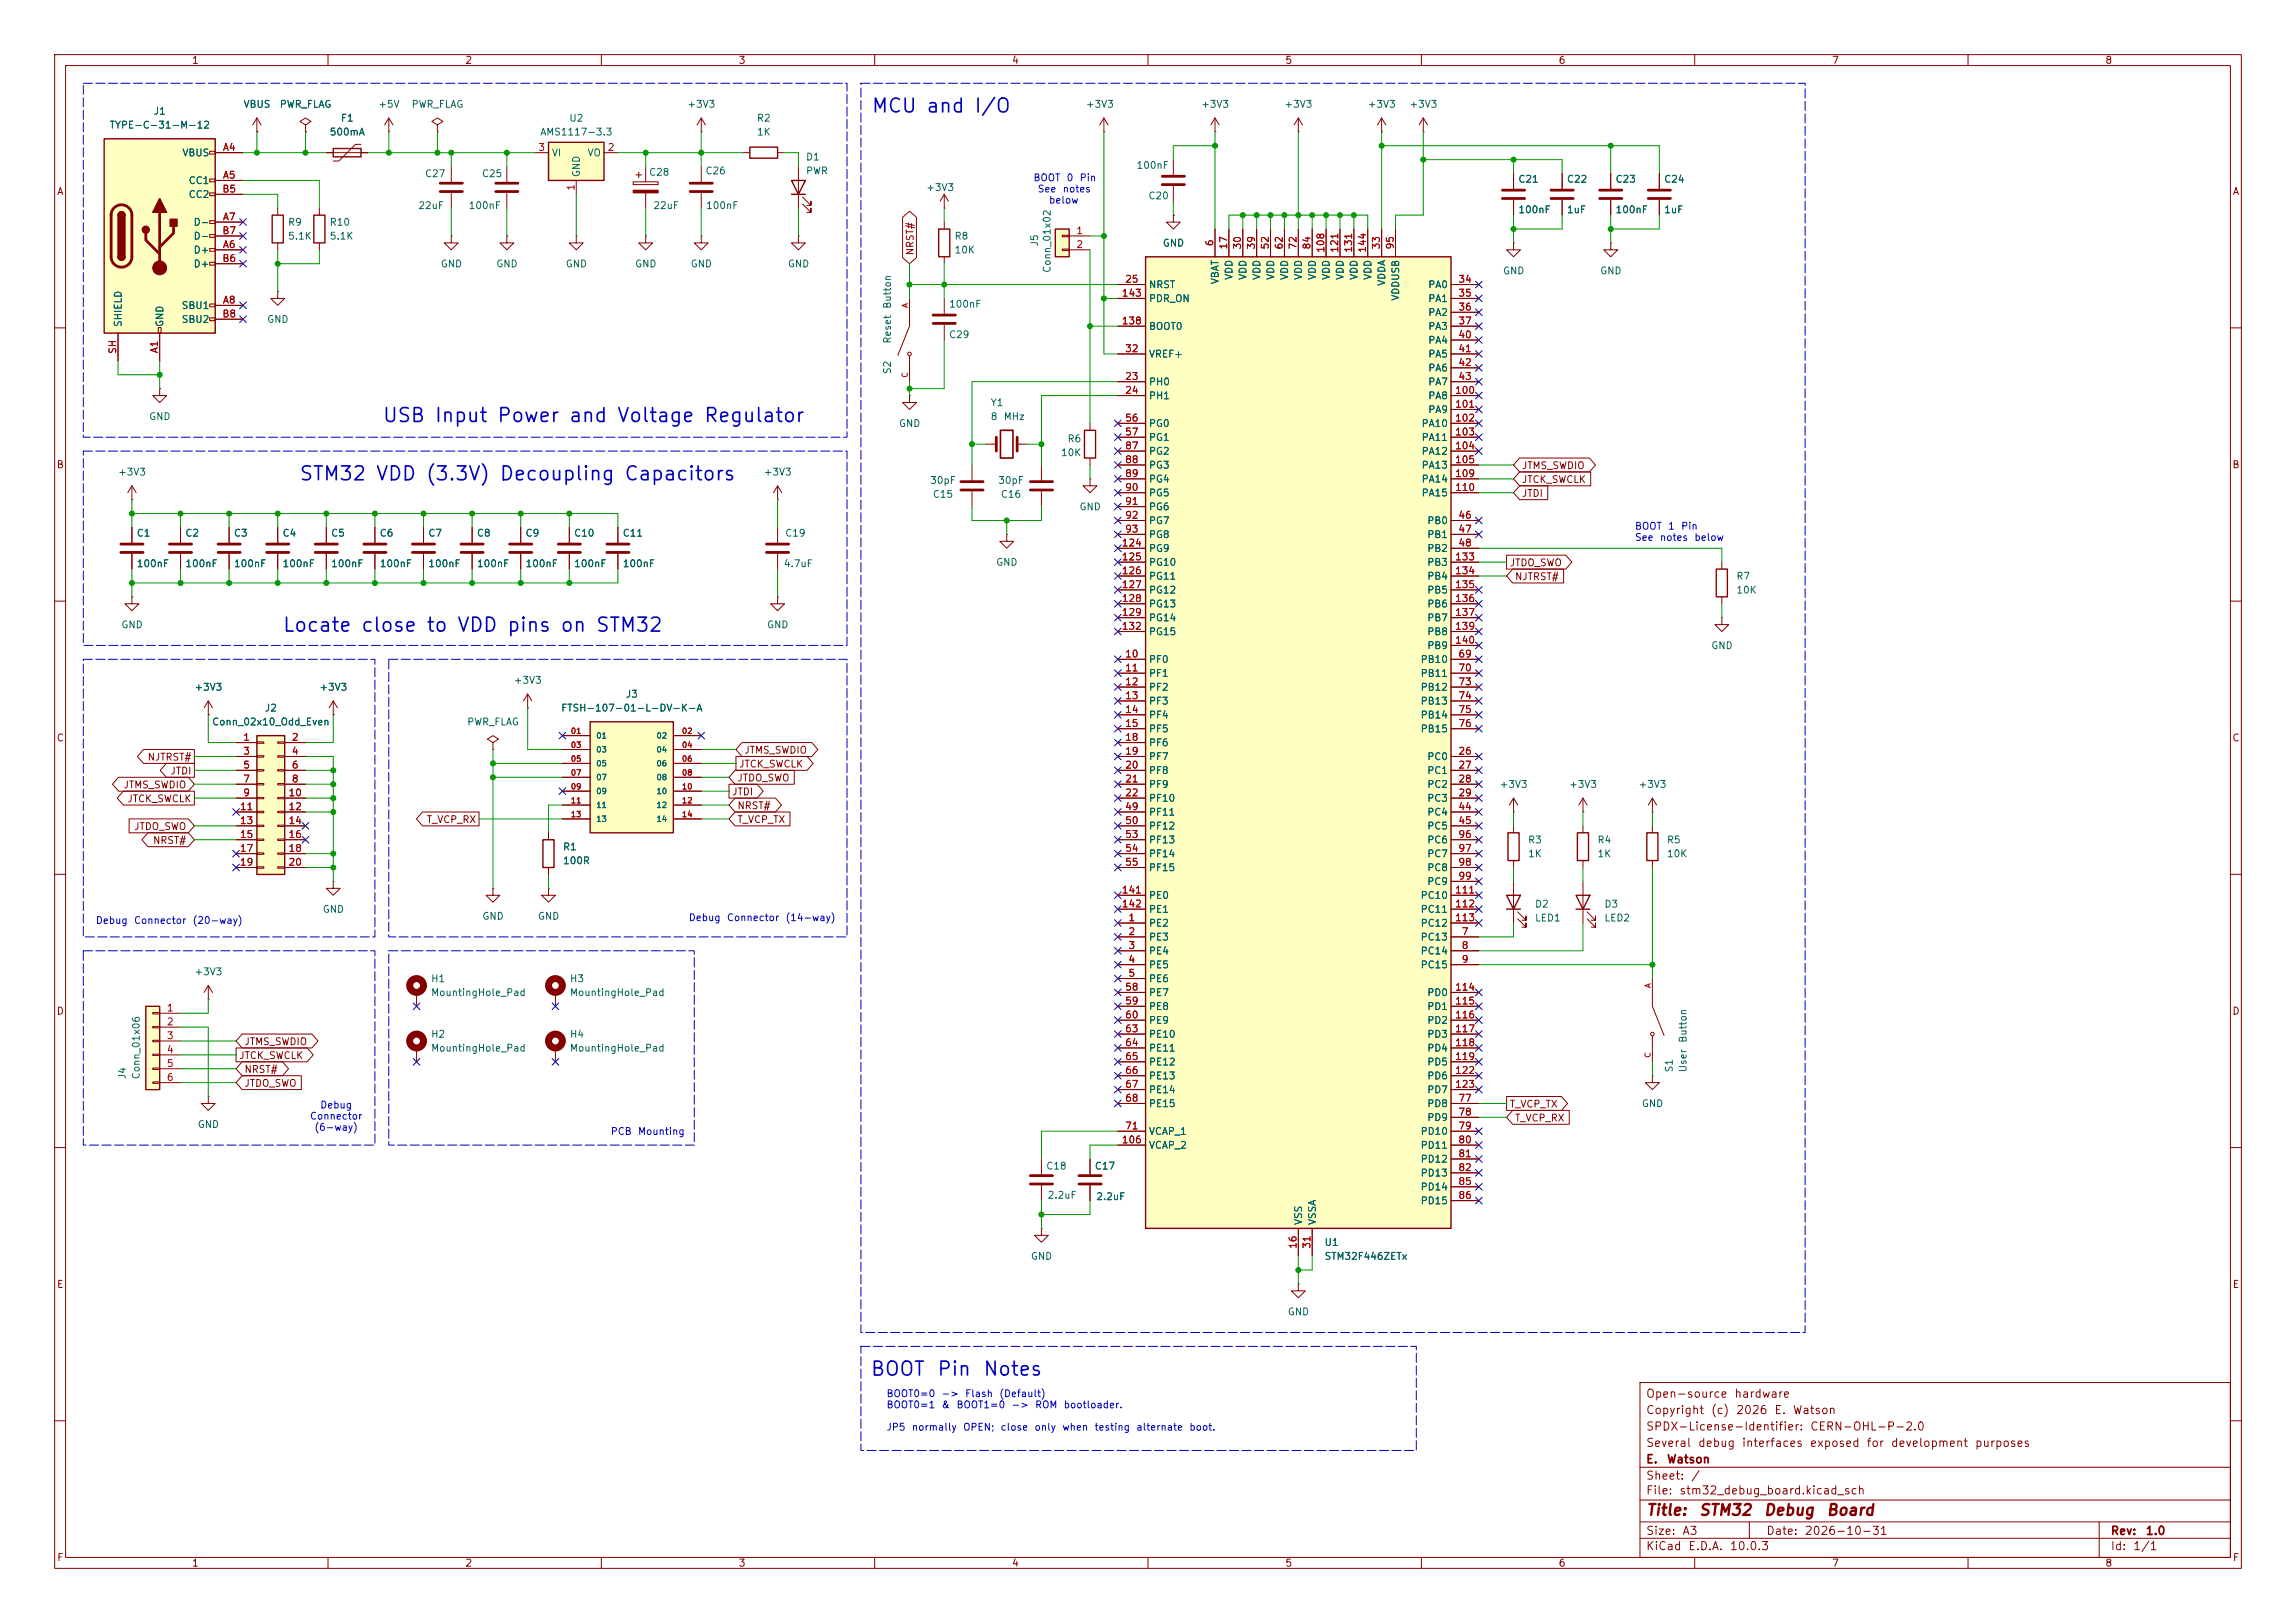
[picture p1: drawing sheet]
<svg xmlns="http://www.w3.org/2000/svg" width="420mm" height="297mm" viewBox="0 0 420 297" stroke-linecap="round" stroke-linejoin="round" font-family="sans-serif">
<defs><g id="words">
<g font-size="2.5" fill="#0000c2">
<text x="159.3" y="21.3">MCU and I/O</text>
<text x="69.8" y="77.9">USB Input Power and Voltage Regulator</text>
<text x="54.6" y="88.6">STM32 VDD (3.3V) Decoupling Capacitors</text>
<text x="51.6" y="116.2">Locate close to VDD pins on STM32</text>
<text x="159.1" y="252.4">BOOT</text>
<text x="171.3" y="252.4">Pin</text>
<text x="179.7" y="252.4">Notes</text>
</g>
<g font-size="2" fill="#840000">
<text x="301" y="277.8">Title:</text>
<text x="310.7" y="277.8">STM32</text>
<text x="322.5" y="277.8">Debug</text>
<text x="334" y="277.8">Board</text>
</g>
<g font-size="1.5" fill="#840000">
<text x="301" y="256.1">Open-source</text>
<text x="317.1" y="256.1">hardware</text>
<text x="301" y="262.1">SPDX-License-Identifier:</text>
<text x="301" y="259.1">Copyright</text>
<text x="312.9" y="259.1">(c)</text>
<text x="317.4" y="259.1">2026</text>
<text x="324.5" y="259.1">E.</text>
<text x="327.8" y="259.1">Watson</text>
<text x="331" y="262.1">CERN-OHL-P-2.0</text>
<text x="301" y="268.1">E.</text>
<text x="301" y="265.1">Several</text>
<text x="304.8" y="268.1">Watson</text>
<text x="310.5" y="265.1">debug</text>
<text x="318.5" y="265.1">interfaces</text>
<text x="331" y="265.1">exposed</text>
<text x="341.3" y="265.1">for</text>
<text x="345.8" y="265.1">development</text>
<text x="361.1" y="265.1">purposes</text>
<text x="301" y="273.8">File:</text>
<text x="301" y="271.1">Sheet:</text>
<text x="307.1" y="273.8">stm32_debug_board.kicad_sch</text>
<text x="309.2" y="271.1">/</text>
<text x="301" y="281.2">Size:</text>
<text x="307.6" y="281.2">A3</text>
<text x="323" y="281.2">Date:</text>
<text x="330" y="281.2">2026-10-31</text>
<text x="386" y="281.2">Rev:</text>
<text x="392.4" y="281.2">1.0</text>
<text x="301" y="284">KiCad</text>
<text x="308.7" y="284">E.D.A.</text>
<text x="316.3" y="284">10.0.3</text>
<text x="386" y="284">Id:</text>
<text x="390.1" y="284">1/1</text>
</g>
<g font-size="1.3" fill="#840000">
<text x="35" y="12">1</text>
<text x="85" y="12">2</text>
<text x="135" y="12">3</text>
<text x="185" y="12">4</text>
<text x="235" y="12">5</text>
<text x="285" y="12">6</text>
<text x="335" y="12">7</text>
<text x="385" y="12">8</text>
<text x="10.3" y="36">A</text>
<text x="408.3" y="36">A</text>
<text x="167.4" y="46.8" transform="rotate(-90 167.4 46.8)">NRST#</text>
<text x="10.3" y="86">B</text>
<text x="278.3" y="88.7">JTCK_SWCLK</text>
<text x="278.3" y="86.2">JTMS_SWDIO</text>
<text x="408.2" y="86">B</text>
<text x="278.3" y="91.2">JTDI</text>
<text x="276.1" y="103.9">JTDO_SWO</text>
<text x="277" y="106.5">NJTRST#</text>
<text x="10.3" y="136">C</text>
<text x="408.2" y="136">C</text>
<text x="26.9" y="139.5">NJTRST#</text>
<text x="31.1" y="142">JTDI</text>
<text x="134.8" y="143.3">JTDO_SWO</text>
<text x="135.1" y="140.8">JTCK_SWCLK</text>
<text x="136" y="138.2">JTMS_SWDIO</text>
<text x="22.5" y="144.6">JTMS_SWDIO</text>
<text x="23.2" y="147.1">JTCK_SWCLK</text>
<text x="133.8" y="145.8">JTDI</text>
<text x="134.8" y="148.4">NRST#</text>
<text x="24.4" y="152.2">JTDO_SWO</text>
<text x="27.9" y="154.7">NRST#</text>
<text x="77.9" y="150.9">T_VCP_RX</text>
<text x="134.8" y="150.9">T_VCP_TX</text>
<text x="10.3" y="186">D</text>
<text x="408.2" y="186">D</text>
<text x="44.6" y="191.6">JTMS_SWDIO</text>
<text x="43.7" y="194.1">JTCK_SWCLK</text>
<text x="44.6" y="196.6">NRST#</text>
<text x="44.6" y="199.2">JTDO_SWO</text>
<text x="276.1" y="203">T_VCP_TX</text>
<text x="277" y="205.5">T_VCP_RX</text>
<text x="10.3" y="236">E</text>
<text x="408.3" y="236">E</text>
<text x="10.3" y="286">F</text>
<text x="35" y="287">1</text>
<text x="85" y="287">2</text>
<text x="135" y="287">3</text>
<text x="185" y="287">4</text>
<text x="235" y="287">5</text>
<text x="285" y="287">6</text>
<text x="335" y="287">7</text>
<text x="385" y="287">8</text>
<text x="408.3" y="286">F</text>
</g>
<g font-size="1.3" fill="#006464">
<text x="19.9" y="23.8">TYPE-C-31-M-12</text>
<text x="28" y="21.3">J1</text>
<text x="44.4" y="20">VBUS</text>
<text x="51.1" y="20">PWR_FLAG</text>
<text x="62.2" y="22.6">F1</text>
<text x="69.1" y="20">+5V</text>
<text x="75.2" y="20">PWR_FLAG</text>
<text x="104" y="22.6">U2</text>
<text x="125.6" y="20">+3V3</text>
<text x="138.4" y="22.6">R2</text>
<text x="198.5" y="20">+3V3</text>
<text x="219.6" y="20">+3V3</text>
<text x="234.8" y="20">+3V3</text>
<text x="250.1" y="20">+3V3</text>
<text x="257.7" y="20">+3V3</text>
<text x="33.3" y="28.9">VBUS</text>
<text x="60.2" y="25.1">500mA</text>
<text x="98.7" y="25.1">AMS1117-3.3</text>
<text x="100.8" y="28.9">VI</text>
<text x="107.4" y="28.9">VO</text>
<text x="138.4" y="25.1">1K</text>
<text x="147.3" y="29.7">D1</text>
<text x="34.4" y="34">CC1</text>
<text x="77.6" y="32.7">C27</text>
<text x="88" y="32.7">C25</text>
<text x="106.4" y="32.5" transform="rotate(-90 106.4 32.5)">GND</text>
<text x="118.6" y="32.5">C28</text>
<text x="128.9" y="32.2">C26</text>
<text x="147.3" y="32.2">PWR</text>
<text x="169.3" y="35.3">+3V3</text>
<text x="207.8" y="31.2">100nF</text>
<text x="277.6" y="33.7">C21</text>
<text x="286.5" y="33.7">C22</text>
<text x="295.4" y="33.7">C23</text>
<text x="304.3" y="33.7">C24</text>
<text x="34.4" y="36.5">CC2</text>
<text x="35.3" y="41.6">D-</text>
<text x="52.6" y="41.6">R9</text>
<text x="60.2" y="41.6">R10</text>
<text x="76.4" y="38.6">22uF</text>
<text x="85.6" y="38.6">100nF</text>
<text x="119.4" y="38.6">22uF</text>
<text x="129" y="38.6">100nF</text>
<text x="210" y="36.8">C20</text>
<text x="277.6" y="39.3">100nF</text>
<text x="286.5" y="39.3">1uF</text>
<text x="295.4" y="39.3">100nF</text>
<text x="304.3" y="39.3">1uF</text>
<text x="35.3" y="46.7">D+</text>
<text x="35.3" y="44.2">D-</text>
<text x="52.6" y="44.2">5.1K</text>
<text x="60.2" y="44.2">5.1K</text>
<text x="174.5" y="44.2">R8</text>
<text x="174.5" y="46.7">10K</text>
<text x="190.2" y="45.2" transform="rotate(-90 190.2 45.2)">J5</text>
<text x="212.6" y="45.4">GND</text>
<text x="35.3" y="49.2">D+</text>
<text x="80.5" y="49.2">GND</text>
<text x="90.7" y="49.2">GND</text>
<text x="103.4" y="49.2">GND</text>
<text x="116.1" y="49.2">GND</text>
<text x="126.2" y="49.2">GND</text>
<text x="144" y="49.2">GND</text>
<text x="192.5" y="50" transform="rotate(-90 192.5 50)">Conn_01x02</text>
<text x="210.1" y="53">NRST</text>
<text x="223.2" y="52.1" transform="rotate(-90 223.2 52.1)">VBAT</text>
<text x="225.8" y="51.3" transform="rotate(-90 225.8 51.3)">VDD</text>
<text x="228.3" y="51.3" transform="rotate(-90 228.3 51.3)">VDD</text>
<text x="230.8" y="51.3" transform="rotate(-90 230.8 51.3)">VDD</text>
<text x="233.4" y="51.3" transform="rotate(-90 233.4 51.3)">VDD</text>
<text x="235.9" y="51.3" transform="rotate(-90 235.9 51.3)">VDD</text>
<text x="238.5" y="51.3" transform="rotate(-90 238.5 51.3)">VDD</text>
<text x="241" y="51.3" transform="rotate(-90 241 51.3)">VDD</text>
<text x="243.5" y="51.3" transform="rotate(-90 243.5 51.3)">VDD</text>
<text x="246.1" y="51.3" transform="rotate(-90 246.1 51.3)">VDD</text>
<text x="248.6" y="51.3" transform="rotate(-90 248.6 51.3)">VDD</text>
<text x="251.2" y="51.3" transform="rotate(-90 251.2 51.3)">VDD</text>
<text x="253.7" y="52.4" transform="rotate(-90 253.7 52.4)">VDDA</text>
<text x="261.2" y="53">PA0</text>
<text x="274.8" y="50.5">GND</text>
<text x="292.6" y="50.5">GND</text>
<text x="22.6" y="59.9" transform="rotate(-90 22.6 59.9)">SHIELD</text>
<text x="30.2" y="59.9" transform="rotate(-90 30.2 59.9)">GND</text>
<text x="33.1" y="56.9">SBU1</text>
<text x="33.1" y="59.4">SBU2</text>
<text x="48.8" y="59.4">GND</text>
<text x="163.3" y="56.6" transform="rotate(-90 163.3 56.6)">Button</text>
<text x="173.5" y="56.6">100nF</text>
<text x="210.1" y="55.6">PDR_ON</text>
<text x="256.2" y="55.1" transform="rotate(-90 256.2 55.1)">VDDUSB</text>
<text x="261.2" y="55.6">PA1</text>
<text x="261.2" y="58.1">PA2</text>
<text x="163.3" y="63" transform="rotate(-90 163.3 63)">Reset</text>
<text x="173.5" y="62.2">C29</text>
<text x="210.1" y="65.7">VREF+</text>
<text x="210.1" y="60.7">BOOT0</text>
<text x="261.2" y="60.7">PA3</text>
<text x="261.2" y="63.2">PA4</text>
<text x="261.2" y="65.7">PA5</text>
<text x="163.3" y="68.6" transform="rotate(-90 163.3 68.6)">S2</text>
<text x="210.1" y="70.8">PH0</text>
<text x="261.2" y="68.3">PA6</text>
<text x="261.2" y="70.8">PA7</text>
<text x="27.2" y="77.2">GND</text>
<text x="181.1" y="74.6">Y1</text>
<text x="181.1" y="77.2">8</text>
<text x="183.5" y="77.2">MHz</text>
<text x="210.1" y="73.4">PH1</text>
<text x="261.2" y="73.4">PA8</text>
<text x="261.2" y="75.9">PA9</text>
<text x="164.3" y="78.4">GND</text>
<text x="194" y="83.8">10K</text>
<text x="195.2" y="81.2">R6</text>
<text x="210.1" y="78.4">PG0</text>
<text x="210.1" y="81">PG1</text>
<text x="210.1" y="83.5">PG2</text>
<text x="259.9" y="78.4">PA10</text>
<text x="259.9" y="81">PA11</text>
<text x="259.9" y="83.5">PA12</text>
<text x="21.5" y="87.3">+3V3</text>
<text x="139.6" y="87.3">+3V3</text>
<text x="170" y="88.9">30pF</text>
<text x="182.5" y="88.9">30pF</text>
<text x="210.1" y="86.1">PG3</text>
<text x="210.1" y="88.6">PG4</text>
<text x="259.9" y="86.1">PA13</text>
<text x="259.9" y="88.6">PA14</text>
<text x="170.5" y="91.4">C15</text>
<text x="183" y="91.4">C16</text>
<text x="197.4" y="93.7">GND</text>
<text x="210.1" y="91.1">PG5</text>
<text x="210.1" y="93.7">PG6</text>
<text x="259.9" y="91.1">PA15</text>
<text x="24.9" y="98.5">C1</text>
<text x="33.8" y="98.5">C2</text>
<text x="42.7" y="98.5">C3</text>
<text x="51.6" y="98.5">C4</text>
<text x="60.5" y="98.5">C5</text>
<text x="69.4" y="98.5">C6</text>
<text x="78.2" y="98.5">C7</text>
<text x="87.1" y="98.5">C8</text>
<text x="96" y="98.5">C9</text>
<text x="104.9" y="98.5">C10</text>
<text x="113.8" y="98.5">C11</text>
<text x="143.5" y="98.5">C19</text>
<text x="210.1" y="96.2">PG7</text>
<text x="210.1" y="98.8">PG8</text>
<text x="210.1" y="101.3">PG9</text>
<text x="261" y="96.2">PB0</text>
<text x="261" y="98.8">PB1</text>
<text x="261" y="101.3">PB2</text>
<text x="24.9" y="104.1">100nF</text>
<text x="33.8" y="104.1">100nF</text>
<text x="42.7" y="104.1">100nF</text>
<text x="51.6" y="104.1">100nF</text>
<text x="60.5" y="104.1">100nF</text>
<text x="69.4" y="104.1">100nF</text>
<text x="78.2" y="104.1">100nF</text>
<text x="87.1" y="104.1">100nF</text>
<text x="96" y="104.1">100nF</text>
<text x="104.9" y="104.1">100nF</text>
<text x="113.8" y="104.1">100nF</text>
<text x="143.3" y="104.1">4.7uF</text>
<text x="182.1" y="103.8">GND</text>
<text x="210.1" y="103.8">PG10</text>
<text x="210.1" y="106.4">PG11</text>
<text x="261" y="103.8">PB3</text>
<text x="261" y="106.4">PB4</text>
<text x="317.5" y="106.4">R7</text>
<text x="210.1" y="108.9">PG12</text>
<text x="210.1" y="111.5">PG13</text>
<text x="261" y="108.9">PB5</text>
<text x="261" y="111.5">PB6</text>
<text x="317.5" y="108.9">10K</text>
<text x="22.1" y="115.3">GND</text>
<text x="140.2" y="115.3">GND</text>
<text x="210.1" y="114">PG14</text>
<text x="210.1" y="116.5">PG15</text>
<text x="261" y="114">PB7</text>
<text x="261" y="116.5">PB8</text>
<text x="261" y="119.1">PB9</text>
<text x="312.9" y="119.1">GND</text>
<text x="93.9" y="125.4">+3V3</text>
<text x="210.1" y="121.6">PF0</text>
<text x="210.1" y="124.2">PF1</text>
<text x="259.8" y="121.6">PB10</text>
<text x="259.8" y="124.2">PB11</text>
<text x="35.5" y="126.7">+3V3</text>
<text x="48.3" y="130.5">J2</text>
<text x="58.3" y="126.7">+3V3</text>
<text x="102.5" y="130.5">FTSH-107-01-L-DV-K-A</text>
<text x="114.4" y="128">J3</text>
<text x="210.1" y="126.7">PF2</text>
<text x="210.1" y="129.2">PF3</text>
<text x="210.1" y="131.8">PF4</text>
<text x="259.8" y="126.7">PB12</text>
<text x="259.8" y="129.2">PB13</text>
<text x="259.8" y="131.8">PB14</text>
<text x="38.7" y="133.1">Conn_02x10_Odd_Even</text>
<text x="85.4" y="133.1">PWR_FLAG</text>
<text x="210.1" y="134.3">PF5</text>
<text x="210.1" y="136.9">PF6</text>
<text x="259.8" y="134.3">PB15</text>
<text x="210.1" y="139.4">PF7</text>
<text x="210.1" y="141.9">PF8</text>
<text x="261" y="139.4">PC0</text>
<text x="261" y="141.9">PC1</text>
<text x="210.1" y="144.5">PF9</text>
<text x="210.1" y="147">PF10</text>
<text x="210.1" y="149.6">PF11</text>
<text x="261" y="144.5">PC2</text>
<text x="261" y="147">PC3</text>
<text x="261" y="149.6">PC4</text>
<text x="274.2" y="144.5">+3V3</text>
<text x="286.9" y="144.5">+3V3</text>
<text x="299.6" y="144.5">+3V3</text>
<text x="102.9" y="155.9">R1</text>
<text x="210.1" y="152.1">PF12</text>
<text x="210.1" y="154.6">PF13</text>
<text x="261" y="152.1">PC5</text>
<text x="261" y="154.6">PC6</text>
<text x="279.4" y="154.6">R3</text>
<text x="292.1" y="154.6">R4</text>
<text x="304.8" y="154.6">R5</text>
<text x="102.9" y="158.5">100R</text>
<text x="210.1" y="157.2">PF14</text>
<text x="210.1" y="159.7">PF15</text>
<text x="261" y="157.2">PC7</text>
<text x="261" y="159.7">PC8</text>
<text x="279.4" y="157.2">1K</text>
<text x="292.1" y="157.2">1K</text>
<text x="304.8" y="157.2">10K</text>
<text x="58.9" y="167.3">GND</text>
<text x="210.1" y="164.8">PE0</text>
<text x="210.1" y="167.3">PE1</text>
<text x="259.8" y="164.8">PC10</text>
<text x="259.8" y="167.3">PC11</text>
<text x="261" y="162.3">PC9</text>
<text x="280.7" y="166.4">D2</text>
<text x="293.4" y="166.4">D3</text>
<text x="88.1" y="168.6">GND</text>
<text x="98.3" y="168.6">GND</text>
<text x="210.1" y="169.9">PE2</text>
<text x="210.1" y="172.4">PE3</text>
<text x="259.8" y="172.4">PC13</text>
<text x="259.8" y="169.9">PC12</text>
<text x="280.7" y="168.9">LED1</text>
<text x="293.4" y="168.9">LED2</text>
<text x="35.5" y="178.8">+3V3</text>
<text x="210.1" y="175">PE4</text>
<text x="210.1" y="177.5">PE5</text>
<text x="259.8" y="175">PC14</text>
<text x="259.8" y="177.5">PC15</text>
<text x="78.7" y="180">H1</text>
<text x="78.7" y="182.6">MountingHole_Pad</text>
<text x="104.1" y="180">H3</text>
<text x="104.1" y="182.6">MountingHole_Pad</text>
<text x="210.1" y="180">PE6</text>
<text x="210.1" y="182.6">PE7</text>
<text x="210.1" y="185.1">PE8</text>
<text x="261" y="182.6">PD0</text>
<text x="261" y="185.1">PD1</text>
<text x="78.7" y="190.2">H2</text>
<text x="104.1" y="190.2">H4</text>
<text x="210.1" y="187.7">PE9</text>
<text x="210.1" y="190.2">PE10</text>
<text x="261" y="187.7">PD2</text>
<text x="261" y="190.2">PD3</text>
<text x="308.8" y="190.9" transform="rotate(-90 308.8 190.9)">Button</text>
<text x="23.3" y="197.6" transform="rotate(-90 23.3 197.6)">J4</text>
<text x="25.9" y="197.6" transform="rotate(-90 25.9 197.6)">Conn_01x06</text>
<text x="78.7" y="192.7">MountingHole_Pad</text>
<text x="104.1" y="192.7">MountingHole_Pad</text>
<text x="210.1" y="192.7">PE11</text>
<text x="210.1" y="195.3">PE12</text>
<text x="210.1" y="197.8">PE13</text>
<text x="261" y="192.7">PD4</text>
<text x="261" y="195.3">PD5</text>
<text x="261" y="197.8">PD6</text>
<text x="306.3" y="196.3" transform="rotate(-90 306.3 196.3)">S1</text>
<text x="308.8" y="196.3" transform="rotate(-90 308.8 196.3)">User</text>
<text x="210.1" y="200.4">PE14</text>
<text x="210.1" y="202.9">PE15</text>
<text x="261" y="202.9">PD8</text>
<text x="261" y="200.4">PD7</text>
<text x="300.2" y="202.9">GND</text>
<text x="36.1" y="206.7">GND</text>
<text x="210.1" y="208">VCAP_1</text>
<text x="259.8" y="208">PD10</text>
<text x="261" y="205.4">PD9</text>
<text x="191.3" y="214.3">C18</text>
<text x="200.2" y="214.3">C17</text>
<text x="210.1" y="210.5">VCAP_2</text>
<text x="259.8" y="210.5">PD11</text>
<text x="259.8" y="213.1">PD12</text>
<text x="259.8" y="215.6">PD13</text>
<text x="191.5" y="219.7">2.2uF</text>
<text x="200.4" y="219.9">2.2uF</text>
<text x="259.8" y="218.1">PD14</text>
<text x="259.8" y="220.7">PD15</text>
<text x="238.5" y="224.3" transform="rotate(-90 238.5 224.3)">VSS</text>
<text x="241" y="224.3" transform="rotate(-90 241 224.3)">VSSA</text>
<text x="188.5" y="230.8">GND</text>
<text x="242.2" y="228.3">U1</text>
<text x="242.2" y="230.8">STM32F446ZETx</text>
<text x="235.5" y="241">GND</text>
</g>
<g font-size="1.3" fill="#a90000">
<text x="40.7" y="27.9">A4</text>
<text x="98.4" y="27.9">3</text>
<text x="111.1" y="27.9">2</text>
<text x="40.6" y="35.5">B5</text>
<text x="40.7" y="33">A5</text>
<text x="105.4" y="35" transform="rotate(-90 105.4 35)">1</text>
<text x="40.7" y="40.6">A7</text>
<text x="40.6" y="43.2">B7</text>
<text x="40.7" y="45.7">A6</text>
<text x="196.8" y="43.2">1</text>
<text x="196.8" y="45.7">2</text>
<text x="222.2" y="45.2" transform="rotate(-90 222.2 45.2)">6</text>
<text x="224.8" y="45.8" transform="rotate(-90 224.8 45.8)">17</text>
<text x="227.3" y="45.8" transform="rotate(-90 227.3 45.8)">30</text>
<text x="229.8" y="45.8" transform="rotate(-90 229.8 45.8)">39</text>
<text x="232.4" y="45.8" transform="rotate(-90 232.4 45.8)">52</text>
<text x="234.9" y="45.8" transform="rotate(-90 234.9 45.8)">62</text>
<text x="237.5" y="45.8" transform="rotate(-90 237.5 45.8)">72</text>
<text x="240" y="45.8" transform="rotate(-90 240 45.8)">84</text>
<text x="242.5" y="46.4" transform="rotate(-90 242.5 46.4)">108</text>
<text x="245.1" y="46.4" transform="rotate(-90 245.1 46.4)">121</text>
<text x="247.6" y="46.4" transform="rotate(-90 247.6 46.4)">131</text>
<text x="250.2" y="46.4" transform="rotate(-90 250.2 46.4)">144</text>
<text x="252.7" y="45.8" transform="rotate(-90 252.7 45.8)">33</text>
<text x="255.2" y="45.8" transform="rotate(-90 255.2 45.8)">95</text>
<text x="40.6" y="48.2">B6</text>
<text x="205.7" y="52">25</text>
<text x="266.7" y="52">34</text>
<text x="40.6" y="58.4">B8</text>
<text x="40.7" y="55.9">A8</text>
<text x="205.1" y="59.7">138</text>
<text x="205.1" y="54.6">143</text>
<text x="266.7" y="54.6">35</text>
<text x="266.7" y="57.1">36</text>
<text x="266.7" y="59.7">37</text>
<text x="21.6" y="64.9" transform="rotate(-90 21.6 64.9)">SH</text>
<text x="29.2" y="64.8" transform="rotate(-90 29.2 64.8)">A1</text>
<text x="205.7" y="64.7">32</text>
<text x="266.7" y="62.2">40</text>
<text x="266.7" y="64.7">41</text>
<text x="205.7" y="69.8">23</text>
<text x="266.7" y="67.3">42</text>
<text x="266.7" y="69.8">43</text>
<text x="205.7" y="72.4">24</text>
<text x="205.7" y="77.4">56</text>
<text x="266.1" y="72.4">100</text>
<text x="266.1" y="74.9">101</text>
<text x="266.1" y="77.4">102</text>
<text x="205.7" y="80">57</text>
<text x="205.7" y="82.5">87</text>
<text x="266.1" y="80">103</text>
<text x="266.1" y="82.5">104</text>
<text x="205.7" y="85.1">88</text>
<text x="205.7" y="87.6">89</text>
<text x="266.1" y="85.1">105</text>
<text x="266.1" y="87.6">109</text>
<text x="205.7" y="90.1">90</text>
<text x="205.7" y="92.7">91</text>
<text x="205.7" y="95.2">92</text>
<text x="266.1" y="90.1">110</text>
<text x="266.7" y="95.2">46</text>
<text x="205.1" y="100.3">124</text>
<text x="205.7" y="97.8">93</text>
<text x="266.7" y="97.8">47</text>
<text x="266.7" y="100.3">48</text>
<text x="205.1" y="102.8">125</text>
<text x="205.1" y="105.4">126</text>
<text x="205.1" y="107.9">127</text>
<text x="266.1" y="102.8">133</text>
<text x="266.1" y="105.4">134</text>
<text x="266.1" y="107.9">135</text>
<text x="205.1" y="110.5">128</text>
<text x="205.1" y="113">129</text>
<text x="266.1" y="110.5">136</text>
<text x="266.1" y="113">137</text>
<text x="205.1" y="115.5">132</text>
<text x="266.1" y="115.5">139</text>
<text x="266.1" y="118.1">140</text>
<text x="205.7" y="120.6">10</text>
<text x="205.7" y="123.2">11</text>
<text x="205.7" y="125.7">12</text>
<text x="266.7" y="120.6">69</text>
<text x="266.7" y="123.2">70</text>
<text x="266.7" y="125.7">73</text>
<text x="205.7" y="128.2">13</text>
<text x="205.7" y="130.8">14</text>
<text x="266.7" y="128.2">74</text>
<text x="266.7" y="130.8">75</text>
<text x="44.4" y="135.9">1</text>
<text x="53.3" y="135.9">2</text>
<text x="205.7" y="133.3">15</text>
<text x="205.7" y="135.9">18</text>
<text x="266.7" y="133.3">76</text>
<text x="44.4" y="138.4">3</text>
<text x="44.4" y="140.9">5</text>
<text x="44.4" y="143.5">7</text>
<text x="53.3" y="138.4">4</text>
<text x="53.3" y="140.9">6</text>
<text x="53.3" y="143.5">8</text>
<text x="205.7" y="138.4">19</text>
<text x="205.7" y="140.9">20</text>
<text x="205.7" y="143.5">21</text>
<text x="266.7" y="138.4">26</text>
<text x="266.7" y="140.9">27</text>
<text x="266.7" y="143.5">28</text>
<text x="43.8" y="148.6">11</text>
<text x="44.4" y="146">9</text>
<text x="52.7" y="146">10</text>
<text x="52.7" y="148.6">12</text>
<text x="205.7" y="146">22</text>
<text x="205.7" y="148.6">49</text>
<text x="266.7" y="146">29</text>
<text x="266.7" y="148.6">44</text>
<text x="43.8" y="151.1">13</text>
<text x="43.8" y="153.6">15</text>
<text x="52.7" y="151.1">14</text>
<text x="52.7" y="153.6">16</text>
<text x="205.7" y="151.1">50</text>
<text x="205.7" y="153.6">53</text>
<text x="266.7" y="151.1">45</text>
<text x="266.7" y="153.6">96</text>
<text x="43.8" y="156.2">17</text>
<text x="43.8" y="158.7">19</text>
<text x="52.7" y="156.2">18</text>
<text x="52.7" y="158.7">20</text>
<text x="205.7" y="156.2">54</text>
<text x="205.7" y="158.7">55</text>
<text x="266.7" y="156.2">97</text>
<text x="266.7" y="158.7">98</text>
<text x="266.7" y="161.3">99</text>
<text x="205.1" y="163.8">141</text>
<text x="205.1" y="166.3">142</text>
<text x="266.1" y="163.8">111</text>
<text x="266.1" y="166.3">112</text>
<text x="206.3" y="168.9">1</text>
<text x="206.3" y="171.4">2</text>
<text x="206.3" y="174">3</text>
<text x="266.1" y="168.9">113</text>
<text x="267.3" y="171.4">7</text>
<text x="267.3" y="174">8</text>
<text x="206.3" y="176.5">4</text>
<text x="206.3" y="179">5</text>
<text x="267.3" y="176.5">9</text>
<text x="30.4" y="185.4">1</text>
<text x="205.7" y="181.6">58</text>
<text x="205.7" y="184.1">59</text>
<text x="266.1" y="181.6">114</text>
<text x="266.1" y="184.1">115</text>
<text x="30.4" y="187.9">2</text>
<text x="30.4" y="190.5">3</text>
<text x="205.7" y="186.7">60</text>
<text x="205.7" y="189.2">63</text>
<text x="205.7" y="191.7">64</text>
<text x="266.1" y="186.7">116</text>
<text x="266.1" y="189.2">117</text>
<text x="266.1" y="191.7">118</text>
<text x="30.4" y="193">4</text>
<text x="30.4" y="195.6">5</text>
<text x="205.7" y="194.3">65</text>
<text x="205.7" y="196.8">66</text>
<text x="266.1" y="194.3">119</text>
<text x="266.1" y="196.8">122</text>
<text x="30.4" y="198.1">6</text>
<text x="205.7" y="199.4">67</text>
<text x="205.7" y="201.9">68</text>
<text x="266.1" y="199.4">123</text>
<text x="266.7" y="201.9">77</text>
<text x="205.1" y="209.5">106</text>
<text x="205.7" y="207">71</text>
<text x="266.7" y="204.4">78</text>
<text x="266.7" y="207">79</text>
<text x="266.7" y="209.5">80</text>
<text x="266.7" y="212.1">81</text>
<text x="266.7" y="214.6">82</text>
<text x="266.7" y="217.1">85</text>
<text x="266.7" y="219.7">86</text>
<text x="237.5" y="228.6" transform="rotate(-90 237.5 228.6)">16</text>
<text x="240" y="228.6" transform="rotate(-90 240 228.6)">31</text>
</g>
<g font-size="1.3" fill="#0000c2">
<text x="188.9" y="33.5">BOOT</text>
<text x="189.7" y="35.5">See</text>
<text x="194.3" y="35.5">notes</text>
<text x="195" y="33.5">0</text>
<text x="197.4" y="33.5">Pin</text>
<text x="191.8" y="37.6">below</text>
<text x="299" y="97.2">BOOT</text>
<text x="299" y="99.3">See</text>
<text x="303.5" y="99.3">notes</text>
<text x="305" y="97.2">1</text>
<text x="307.4" y="97.2">Pin</text>
<text x="309.8" y="99.3">below</text>
<text x="17.4" y="169.4">Debug</text>
<text x="24.4" y="169.4">Connector</text>
<text x="35.1" y="169.4">(20-way)</text>
<text x="125.9" y="168.9">Debug</text>
<text x="132.9" y="168.9">Connector</text>
<text x="143.6" y="168.9">(14-way)</text>
<text x="58.5" y="203.1">Debug</text>
<text x="56.6" y="205.2">Connector</text>
<text x="57.4" y="207.2">(6-way)</text>
<text x="111.6" y="208">PCB</text>
<text x="116.6" y="208">Mounting</text>
<text x="162.1" y="256">BOOT0=0</text>
<text x="172.1" y="256">-&gt;</text>
<text x="176.4" y="256">Flash</text>
<text x="182.7" y="256">(Default)</text>
<text x="162.1" y="258">BOOT0=1</text>
<text x="162.1" y="262.1">JP5</text>
<text x="166.7" y="262.1">normally</text>
<text x="172.1" y="258">&amp;</text>
<text x="174.9" y="258">BOOT1=0</text>
<text x="176.1" y="262.1">OPEN;</text>
<text x="182.9" y="262.1">close</text>
<text x="184.9" y="258">-&gt;</text>
<text x="189.1" y="262.1">only</text>
<text x="189.2" y="258">ROM</text>
<text x="194.2" y="262.1">when</text>
<text x="194.5" y="258">bootloader.</text>
<text x="200.1" y="262.1">testing</text>
<text x="207.7" y="262.1">alternate</text>
<text x="217.4" y="262.1">boot.</text>
</g>
<g font-size="1" fill="#a90000">
<text x="166.3" y="56.4" transform="rotate(-90 166.3 56.4)">A</text>
<text x="166.3" y="69.2" transform="rotate(-90 166.3 69.2)">C</text>
<text x="104.3" y="134.5">01</text>
<text x="104.3" y="137.1">03</text>
<text x="124.6" y="134.5">02</text>
<text x="124.6" y="137.1">04</text>
<text x="104.3" y="139.6">05</text>
<text x="104.3" y="142.2">07</text>
<text x="124.6" y="139.6">06</text>
<text x="124.6" y="142.2">08</text>
<text x="104.3" y="144.7">09</text>
<text x="104.3" y="147.2">11</text>
<text x="104.3" y="149.8">13</text>
<text x="124.6" y="144.7">10</text>
<text x="124.6" y="147.2">12</text>
<text x="124.6" y="149.8">14</text>
<text x="302.2" y="180.9" transform="rotate(-90 302.2 180.9)">A</text>
<text x="302.2" y="193.7" transform="rotate(-90 302.2 193.7)">C</text>
</g>
<g font-size="1" fill="#006464">
<text x="109" y="135.4">01</text>
<text x="109" y="137.9">03</text>
<text x="120" y="135.4">02</text>
<text x="120" y="137.9">04</text>
<text x="109" y="140.5">05</text>
<text x="109" y="143">07</text>
<text x="120" y="140.5">06</text>
<text x="120" y="143">08</text>
<text x="109" y="145.6">09</text>
<text x="109" y="148.1">11</text>
<text x="120" y="145.6">10</text>
<text x="120" y="148.1">12</text>
<text x="109" y="150.6">13</text>
<text x="120" y="150.6">14</text>
</g>
</g></defs>
<g fill="none" stroke="#840000" stroke-width=".18">
<path d="M10 10h400v277h-400zM12 12h396v273h-396zM60 10v2M110 10v2M160 10v2M210 10v2M260 10v2M310 10v2M360 10v2M55.9 22.9l1-.7-1-.6-1 .6 1 .7v1.2M55.9 24.1h.1M59.7 27.9h7.6"/>
<path d="M66 26.4h-1l-3 3.1h-1M71.1 24.1h.1M71.1 21.6l-.7 1.3M71.1 21.6l.8 1.3M71.1 21.6v2.5M214.6 29.2v2.8M214.6 34v2.8M105.4 43.2v1.3h1.3l-1.3 1.2-1.3-1.2h1.3M105.4 43.2h.1M10 60h2M29.2 71.1v1.3h1.3l-1.3 1.3-1.3-1.3h1.3M29.2 71.1h.1"/>
<path d="M408 60h2M33 96.5v2.8M59.7 96.5v2.8M10 110h2M33 101.3v2.8M59.7 101.3v2.8M408 110h2M10 160h2M276.9 148.6h.1M276.9 146.1l-.8 1.2M276.9 146.1l.7 1.2M276.9 146.1v2.5"/>
<path d="M408 160h2M10 210h2M408 210h2M300 253h108v32h-108zM10 260h2M300 278.5h108M300 274.5h108M300 268.5h108M320 278.5v3M384 278.5v6.5M408 260h2M60 285v2"/>
<path d="M110 285v2M160 285v2M210 285v2M260 285v2M300 281.5h108M310 285v2M360 285v2"/>
</g>
<path d="M212.6 33.8h4.1M212.6 32.3h4.1M31 99.6h4.1M57.7 99.6h4M31 101.1h4.1M57.7 101.1h4" fill="none" stroke="#840000" stroke-width=".51"/>
<path d="M61 27.2h5v1.5h-5z" fill="none" stroke="#840000" stroke-width=".25"/>
<path d="M100.3 26h10.2v7h-10.2z" fill="#ffffc2"/>
<path d="M100.3 26h10.2v7h-10.2zM275.8 152.4h2.1v5.1h-2.1z" fill="none" stroke="#840000" stroke-width=".25"/>
<g fill="none" stroke="#840000" stroke-width=".18">
<path d="M80 22.9l1-.7-1-.6-1 .6 1 .7v1.2M80 24.1h.1M92.7 30.5v2.8M92.7 35.3v2.8M97.8 27.9h2.5M105.4 33v2.6M110.5 27.9h2.5M201.9 24.1h.1M201.9 21.6l-.7 1.3M201.9 21.6l.8 1.3M201.9 21.6v2.5M214.6 39.4v1.2h1.3l-1.3 1.3-1.2-1.3h1.2"/>
<path d="M214.6 39.4h.1M172.7 54.6v2.8M172.7 59.4v2.8M24.1 91.4h.1M24.1 88.9v2.5M24.1 96.5v2.8M24.1 88.9l-.7 1.3M24.1 88.9l.8 1.3M50.8 96.5v2.8M86.4 96.5v2.8M95.2 96.5v2.8M104.1 96.5v2.8"/>
<path d="M24.1 109.2v1.3h1.3l-1.3 1.3-1.2-1.3h1.2M24.1 109.2h.1M24.1 101.3v2.8M50.8 101.3v2.8M86.4 101.3v2.8M95.2 101.3v2.8M104.1 101.3v2.8M276.9 151.1v1.3M276.9 157.5v1.3M76.2 191.8v2.5M101.6 181.6v2.6M101.6 191.8v2.5"/>
</g>
<g fill="none" stroke="#840000" stroke-width="1.3">
<circle cx="76.2" cy="190.5" r="1.27"/>
<circle cx="101.6" cy="190.5" r="1.27"/>
<circle cx="101.6" cy="180.3" r="1.27"/>
</g>
<g fill="none" stroke="#840000" stroke-width=".51">
<path d="M90.7 35.1h4M90.7 33.5h4M170.7 59.2h4.1M170.7 57.7h4.1M22.1 99.6h4.1M48.8 99.6h4M84.3 99.6h4.1M93.2 99.6h4.1M102.1 99.6h4.1M22.1 101.1h4.1M48.8 101.1h4M84.3 101.1h4.1"/>
<path d="M93.2 101.1h4.1M102.1 101.1h4.1"/>
</g>
<path d="M209.5 47h55.9v177.8h-55.9z" fill="#ffffc2"/>
<path d="M209.5 47h55.9v177.8h-55.9zM313.9 104.1h2.1v5.1h-2.1zM288.5 152.4h2.1v5.1h-2.1zM301.2 152.4h2.1v5.1h-2.1zM275.6 163.8h2.5l-1.2 2.6zM275.6 166.4h2.5" fill="none" stroke="#840000" stroke-width=".25"/>
<g fill="none" stroke="#840000" stroke-width=".18">
<path d="M172.7 38.1h.1M172.7 35.6l-.7 1.2M172.7 35.6l.8 1.2M172.7 35.6v2.5M303.5 31.8v2.7M303.5 36.6v2.8M50.8 53.3v1.3h1.3l-1.3 1.3-1.3-1.3h1.3M50.8 53.3h.1M204.5 52.1h5M204.5 54.6h5M204.5 59.7h5M222.2 41.9v5.1"/>
<path d="M224.8 41.9v5.1M227.3 41.9v5.1M229.9 41.9v5.1M232.4 41.9v5.1M234.9 41.9v5.1M237.5 41.9v5.1M240 41.9v5.1M242.6 41.9v5.1M245.1 41.9v5.1M247.6 41.9v5.1M250.2 41.9v5.1M252.7 41.9v5.1"/>
<path d="M255.3 41.9v5.1M265.4 52.1h5.1M265.4 54.6h5.1M265.4 57.2h5.1M265.4 59.7h5.1M166.4 72.4v1.3h1.2l-1.2 1.2-1.3-1.2h1.3M166.4 72.4h.1M204.5 69.9h5M204.5 72.4h5M204.5 64.8h5M204.5 77.5h5M265.4 69.9h5.1"/>
<path d="M265.4 72.4h5.1M265.4 64.8h5.1M265.4 62.2h5.1M265.4 67.3h5.1M265.4 77.5h5.1M265.4 74.9h5.1M41.9 96.5v2.8M77.5 96.5v2.8M180.3 81.3h1.9M186.1 81.3h1.9M204.5 95.3h5M204.5 97.8h5"/>
<path d="M204.5 80h5M204.5 82.6h5M204.5 85.1h5M204.5 87.6h5M204.5 90.2h5M204.5 92.7h5M265.4 95.3h5.1M265.4 97.8h5.1M265.4 80h5.1M265.4 82.6h5.1M265.4 85.1h5.1M265.4 87.6h5.1"/>
<path d="M265.4 90.2h5.1M41.9 101.3v2.8M77.5 101.3v2.8M204.5 100.3h5M204.5 102.9h5M204.5 105.4h5M204.5 108h5M204.5 110.5h5M204.5 113h5M204.5 115.6h5M265.4 100.3h5.1M265.4 102.9h5.1"/>
<path d="M265.4 105.4h5.1M265.4 108h5.1M265.4 110.5h5.1M265.4 113h5.1M265.4 115.6h5.1M265.4 118.1h5.1M315 113v1.3h1.2l-1.2 1.3-1.3-1.3h1.3M315 113h.1M315 102.9v1.2M315 109.2v1.3M204.5 120.7h5M204.5 123.2h5"/>
<path d="M204.5 125.7h5M204.5 128.3h5M204.5 130.8h5M204.5 133.4h5M204.5 135.9h5M204.5 138.4h5M265.4 120.7h5.1M265.4 123.2h5.1M265.4 125.7h5.1M265.4 128.3h5.1M265.4 130.8h5.1M265.4 133.4h5.1"/>
<path d="M265.4 138.4h5.1M204.5 141h5M204.5 143.5h5M204.5 146.1h5M204.5 148.6h5M204.5 151.1h5M204.5 153.7h5M204.5 156.2h5M204.5 158.8h5M265.4 141h5.1M265.4 143.5h5.1M265.4 146.1h5.1"/>
<path d="M265.4 148.6h5.1M265.4 151.1h5.1M265.4 153.7h5.1M265.4 156.2h5.1M265.4 158.8h5.1M289.6 148.6h.1M289.6 146.1v2.5M289.6 151.1v1.3M289.6 157.5v1.3M289.6 146.1l-.8 1.2M289.6 146.1l.7 1.2M302.3 148.6h.1"/>
<path d="M302.3 146.1v2.5M302.3 151.1v1.3M302.3 157.5v1.3M302.3 146.1l-.8 1.2M302.3 146.1l.7 1.2M204.5 168.9h5M204.5 171.5h5M204.5 174h5M204.5 176.5h5M204.5 179.1h5M204.5 163.8h5M204.5 166.4h5"/>
<path d="M265.4 168.9h5.1M265.4 171.5h5.1M265.4 174h5.1M265.4 176.5h5.1M265.4 161.3h5.1M265.4 163.8h5.1M265.4 166.4h5.1M276.9 161.3v7.6M277.6 168.1l1.5 1.6v-.8v.8h-.7M277.6 166.9l1.5 1.5v-.8v.8h-.7M302.3 179.1v5.1l2.1 5.3M204.5 181.6h5"/>
<path d="M204.5 184.2h5M204.5 186.7h5M204.5 189.2h5M204.5 191.8h5M204.5 194.3h5M204.5 196.9h5M204.5 199.4h5M265.4 181.6h5.1M265.4 184.2h5.1M265.4 186.7h5.1M265.4 189.2h5.1M265.4 191.8h5.1"/>
<path d="M265.4 194.3h5.1M265.4 196.9h5.1M265.4 199.4h5.1M302.3 196.9v1.2h1.2l-1.2 1.3-1.3-1.3h1.3M302.3 196.9h.1M302.3 189.6v4.7M190.5 212.1v2.8M190.5 216.9v2.8M199.4 212.1v2.8M199.4 216.9v2.8M204.5 201.9h5M204.5 207h5"/>
<path d="M204.5 209.6h5M265.4 201.9h5.1M265.4 207h5.1M265.4 204.5h5.1M265.4 209.6h5.1M265.4 212.1h5.1M265.4 214.6h5.1M265.4 217.2h5.1M265.4 219.7h5.1M237.5 234.9v1.3h1.3l-1.3 1.3-1.3-1.3h1.3M237.5 234.9h.1M237.5 224.8v5.1"/>
<path d="M240 224.8v5.1"/>
<circle cx="302.3" cy="189.2" r=".33"/>
</g>
<path d="M301.5 34.8h4.1M301.5 36.3h4.1M39.9 99.6h4M75.4 99.6h4.1M182.2 80v2.6M186.1 80v2.6M39.9 101.1h4M75.4 101.1h4.1M188.5 215.1h4M188.5 216.7h4M197.4 215.1h4M197.4 216.7h4" fill="none" stroke="#840000" stroke-width=".51"/>
<path d="M183 78.7h2.3v5.1h-2.3z" fill="none" stroke="#840000" stroke-width=".3"/>
<path d="M107.9 132.1h15.3v20.3h-15.3z" fill="#ffffc2"/>
<path d="M107.9 132.1h15.3v20.3h-15.3z" fill="none" stroke="#840000" stroke-width=".25"/>
<g fill="none" stroke="#840000" stroke-width=".18">
<path d="M252.7 24.1h.1M252.7 21.6l-.7 1.3M252.7 21.6l.8 1.3M252.7 21.6v2.5M68.6 96.5v2.8M68.6 101.3v2.8M96.5 129.5h.1M96.5 127l-.7 1.3M96.5 127l.8 1.3M96.5 127v2.5M102.9 134.6h5M102.9 137.2h5"/>
<path d="M102.9 139.7h5M123.2 134.6h5.1M123.2 137.2h5.1M123.2 139.7h5.1M102.9 142.2h5M102.9 144.8h5M102.9 147.3h5M102.9 149.9h5M123.2 142.2h5.1M123.2 144.8h5.1M123.2 147.3h5.1M123.2 149.9h5.1"/>
</g>
<path d="M66.5 99.6h4.1M66.5 101.1h4.1" fill="none" stroke="#840000" stroke-width=".51"/>
<path d="M47 134.6h5.1v25.4h-5.1z" fill="#ffffc2"/>
<path d="M49.8 39.4h2v5.1h-2zM57.4 39.4h2v5.1h-2zM171.7 41.9h2v5.1h-2zM47 134.6h5.1v25.4h-5.1z" fill="none" stroke="#840000" stroke-width=".25"/>
<g fill="none" stroke="#840000" stroke-width=".18">
<path d="M50.8 38.1v1.3M58.4 38.1v1.3M82.5 30.5v2.8M82.5 35.3v2.8M260.3 24.1h.1M260.3 21.6l-.7 1.3M260.3 21.6l.8 1.3M260.3 21.6v2.5M50.8 44.5v1.2M58.4 44.5v1.2M82.5 43.2v1.3h1.3l-1.3 1.2-1.2-1.2h1.2M82.5 43.2h.1"/>
<path d="M172.7 40.6v1.3M172.7 47v1.3M276.9 44.5v1.2h1.2l-1.2 1.3-1.3-1.3h1.3M276.9 44.5h.1M38.1 130.8h.1M38.1 128.3l-.8 1.2M38.1 128.3l.8 1.2M38.1 128.3v2.5M43.2 135.9h3.8M43.2 138.4h3.8M47 135.8h1.3v.2h-1.3zM47 138.3h1.3v.3h-1.3z"/>
<path d="M50.8 135.8h1.3v.2h-1.3zM50.8 138.3h1.3v.3h-1.3zM52.1 135.9h3.8M52.1 138.4h3.8M61 130.8h.1M61 128.3l-.8 1.2M61 128.3l.7 1.2M61 128.3v2.5M90.2 135.9l1-.6-1-.7-1 .7 1 .6v1.3M90.2 137.2h.1M43.2 141h3.8M43.2 143.5h3.8"/>
<path d="M43.2 146.1h3.8M43.2 148.6h3.8M43.2 151.1h3.8M43.2 153.7h3.8M43.2 156.2h3.8M43.2 158.8h3.8M47 140.8h1.3v.3h-1.3zM47 143.4h1.3v.2h-1.3zM47 145.9h1.3v.3h-1.3zM47 148.5h1.3v.2h-1.3zM47 151h1.3v.3h-1.3zM47 153.5h1.3v.3h-1.3z"/>
<path d="M47 156.1h1.3v.2h-1.3zM47 158.6h1.3v.3h-1.3zM50.8 140.8h1.3v.3h-1.3zM50.8 143.4h1.3v.2h-1.3zM50.8 145.9h1.3v.3h-1.3zM50.8 148.5h1.3v.2h-1.3zM50.8 151h1.3v.3h-1.3zM50.8 153.5h1.3v.3h-1.3zM50.8 156.1h1.3v.2h-1.3zM50.8 158.6h1.3v.3h-1.3zM52.1 141h3.8M52.1 143.5h3.8"/>
<path d="M52.1 146.1h3.8M52.1 148.6h3.8M52.1 151.1h3.8M52.1 153.7h3.8M52.1 156.2h3.8M52.1 158.8h3.8M190.5 224.8v1.3h1.3l-1.3 1.2-1.3-1.2h1.3M190.5 224.8h.1"/>
</g>
<path d="M80.5 35.1h4.1M80.5 33.5h4.1" fill="none" stroke="#840000" stroke-width=".51"/>
<path d="M193 41.9h2.6v5.1h-2.6z" fill="#ffffc2"/>
<path d="M137.2 26.9h5v2.1h-5zM144.8 33h2.5l-1.3 2.6zM144.8 35.6h2.5M193 41.9h2.6v5.1h-2.6zM198.4 78.7h2v5.1h-2zM99.3 153.7h2v5.1h-2zM288.3 163.8h2.5l-1.2 2.6zM288.3 166.4h2.5" fill="none" stroke="#840000" stroke-width=".25"/>
<g fill="none" stroke="#840000" stroke-width=".18">
<path d="M47 24.1h.1M47 21.6l-.8 1.3M47 21.6l.8 1.3M47 21.6v2.5M115.8 33.3h4.6v.5h-4.6zM116.3 32h1M116.8 31.5v1M118.1 30.5v2.8M118.1 35.3v2.8M128.3 24.1h.1M128.3 21.6v2.5M128.3 30.5v2.8"/>
<path d="M128.3 35.3v2.8M128.3 21.6l-.8 1.3M128.3 21.6l.7 1.3M135.9 27.9h1.3M142.2 27.9h1.3M146 30.5v7.6M146.8 37.3l1.5 1.6v-.8v.8h-.7M146.8 36.1l1.5 1.5v-.8v.8h-.7M222.2 24.1h.1M222.2 21.6l-.7 1.3M222.2 21.6l.8 1.3M222.2 21.6v2.5"/>
<path d="M237.5 24.1h.1M237.5 21.6l-.8 1.3M237.5 21.6l.8 1.3M237.5 21.6v2.5M276.9 31.8v2.7M276.9 36.6v2.8M285.7 31.8v2.7M285.7 36.6v2.8M294.6 31.8v2.7M294.6 36.6v2.8M118.1 43.2v1.3h1.3l-1.3 1.2-1.3-1.2h1.3M118.1 43.2h.1"/>
<path d="M128.3 43.2v1.3h1.2l-1.2 1.2-1.3-1.2h1.3M128.3 43.2h.1M146 43.2v1.3h1.3l-1.3 1.2-1.2-1.2h1.2M146 43.2h.1M194.3 43.1h1.3v.2h-1.3zM194.3 45.6h1.3v.2h-1.3zM195.6 43.2h3.8M195.6 45.7h3.8M294.6 44.5v1.2h1.3l-1.3 1.3-1.2-1.3h1.2M294.6 44.5h.1M199.4 77.5v1.2M113 96.5v2.8"/>
<path d="M142.2 91.4h.1M142.2 88.9l-.7 1.3M142.2 88.9l.8 1.3M142.2 88.9v2.5M142.2 96.5v2.8M184.1 97.8v1.3h1.3l-1.3 1.2-1.2-1.2h1.2M184.1 97.8h.1M190.5 85.1v2.8M190.5 89.9v2.8M199.4 87.6v1.3h1.3l-1.3 1.3-1.3-1.3h1.3M199.4 87.6h.1M199.4 83.8v1.3"/>
<path d="M113 101.3v2.8M142.2 109.2v1.3h1.3l-1.3 1.3-1.2-1.3h1.2M142.2 109.2h.1M142.2 101.3v2.8M100.3 152.4v1.3M100.3 158.8v1.2M61 161.3v1.3h1.2l-1.2 1.2-1.3-1.2h1.3M61 161.3h.1M90.2 162.6v1.2h1.2l-1.2 1.3-1.3-1.3h1.3M90.2 162.6h.1M100.3 162.6v1.2h1.3l-1.3 1.3-1.2-1.3h1.2M100.3 162.6h.1"/>
<path d="M289.6 161.3v7.6M290.3 168.1l1.5 1.6v-.8v.8h-.7M290.3 166.9l1.5 1.5v-.8v.8h-.7M38.1 182.9h.1M38.1 180.3l-.8 1.3M38.1 180.3l.8 1.3M38.1 180.3v2.6M76.2 181.6v2.6M38.1 200.7v1.2h1.3l-1.3 1.3-1.3-1.3h1.3M38.1 200.7h.1"/>
</g>
<circle cx="76.2" cy="180.3" r="1.27" fill="none" stroke="#840000" stroke-width="1.3"/>
<g fill="none" stroke="#840000" stroke-width=".51">
<path d="M126.2 35.1h4.1M126.2 33.5h4.1M274.8 34.8h4.1M274.8 36.3h4.1M283.7 34.8h4.1M283.7 36.3h4.1M292.6 34.8h4.1M292.6 36.3h4.1M111 99.6h4.1M140.2 99.6h4.1M188.5 89.7h4M188.5 88.1h4"/>
<path d="M111 101.1h4.1M140.2 101.1h4.1"/>
</g>
<path d="M115.8 34.8h4.6v.5h-4.6z" fill="#840000" stroke="#840000" stroke-width=".18"/>
<path d="M19 25.4h20.4v35.6h-20.4z" fill="#ffffc2"/>
<g fill="none" stroke="#840000" stroke-width=".18">
<path d="M38.4 27.7h1v.5h-1zM38.4 32.8h1v.5h-1zM38.4 35.3h1v.5h-1zM39.4 27.9h5M39.4 33h5M39.4 35.6h5M29 59.9h.5v1.1h-.5zM38.4 40.4h1v.5h-1zM38.4 42.9h1v.5h-1zM38.4 45.5h1v.5h-1zM38.4 48h1v.5h-1zM38.4 55.6h1v.5h-1z"/>
<path d="M38.4 58.2h1v.5h-1zM39.4 45.7h5M39.4 40.6h5M39.4 55.9h5M39.4 48.3h5M39.4 43.2h5M39.4 58.4h5M21.6 61v5M29.2 61v5"/>
</g>
<path d="M19 25.4h20.4v35.6h-20.4zM21.6 39.4a.64 .64 0 0 1 .6-.7 .64 .64 0 0 1 .7 .7M21.6 47a.64 .64 0 0 0 .6 .6 .64 .64 0 0 0 .7-.6" fill="none" stroke="#840000" stroke-width=".25"/>
<path d="M20.9 38a1.9 1.9 0 0 1 2-.4 1.9 1.9 0 0 1 1.2 1.8v7.6a1.91 1.91 0 0 1-1.9 1.9 1.91 1.91 0 0 1-1.9-1.9v-7.8l.2-.6zM29.2 38.9v10.1M26.7 42.7v1.2l2.5 2.6M31.7 41.4v1.3l-2.5 2.5" fill="none" stroke="#840000" stroke-width=".51"/>
<g fill="#840000" stroke="#840000" stroke-width=".25">
<path d="M21.6 39.4h1.3v7.6h-1.3z"/>
<path d="M21.8 38.9a.64 .64 0 0 1 .7-.1 .64 .64 0 0 1 .4 .6h-1.3z"/>
<path d="M21.6 47h1.3a.64 .64 0 0 1-.7 .6 .64 .64 0 0 1-.6-.6z"/>
<path d="M29.2 36.3l1.3 2.6h-2.6z"/>
<path d="M31.1 40.1h1.3v1.3h-1.3z"/>
<circle cx="26.7" cy="42" r=".63"/>
</g>
<circle cx="29.2" cy="49" r="1.27" fill="#840000" stroke="#840000" stroke-width=".18"/>
<path d="M26.7 184.2h2.5v15.2h-2.5z" fill="#ffffc2"/>
<path d="M26.7 184.2h2.5v15.2h-2.5z" fill="none" stroke="#840000" stroke-width=".25"/>
<g fill="none" stroke="#840000" stroke-width=".18">
<path d="M39.4 27.9h5M39.4 33h5M39.4 35.6h5M47 24.1h.1M55.9 24.1h.1M59.7 27.9h1.3M66 27.9h1.3M165.1 39.8l1.3-1.1 1.2 1.1v7.3l-1.2 1.2-1.3-1.2zM214.6 39.4h.1M276.9 31.8v2.7M276.9 36.6v2.8M285.7 31.8v2.7"/>
<path d="M285.7 36.6v2.8M294.6 31.8v2.7M294.6 36.6v2.8M303.5 31.8v2.7M303.5 36.6v2.8M39.4 45.7h5M39.4 40.6h5M39.4 55.9h5M39.4 48.3h5M39.4 43.2h5M39.4 58.4h5M92.7 43.2v1.3h1.3l-1.3 1.2-1.3-1.2h1.3"/>
<path d="M92.7 43.2h.1M166.4 54.6v5.1l-2.2 5.3M204.5 52.1h5M204.5 54.6h5M204.5 59.7h5M222.2 41.9v5.1M224.8 41.9v5.1M227.3 41.9v5.1M229.9 41.9v5.1M232.4 41.9v5.1M234.9 41.9v5.1M237.5 41.9v5.1"/>
<path d="M240 41.9v5.1M242.6 41.9v5.1M245.1 41.9v5.1M247.6 41.9v5.1M250.2 41.9v5.1M252.7 41.9v5.1M255.3 41.9v5.1M265.4 52.1h5.1M265.4 54.6h5.1M265.4 57.2h5.1M265.4 59.7h5.1M21.6 61v5"/>
<path d="M29.2 61v5M166.4 65.2v4.7M204.5 69.9h5M204.5 72.4h5M204.5 64.8h5M204.5 77.5h5M265.4 69.9h5.1M265.4 72.4h5.1M265.4 64.8h5.1M265.4 62.2h5.1M265.4 67.3h5.1M265.4 77.5h5.1"/>
<path d="M265.4 74.9h5.1M24.1 96.5v2.8M33 96.5v2.8M41.9 96.5v2.8M50.8 96.5v2.8M59.7 96.5v2.8M68.6 96.5v2.8M77.5 96.5v2.8M86.4 96.5v2.8M95.2 96.5v2.8M104.1 96.5v2.8M113 96.5v2.8"/>
<path d="M177.8 85.1v2.8M177.8 89.9v2.8M204.5 95.3h5M204.5 97.8h5M204.5 80h5M204.5 82.6h5M204.5 85.1h5M204.5 87.6h5M204.5 90.2h5M204.5 92.7h5M265.4 95.3h5.1M265.4 97.8h5.1"/>
<path d="M265.4 80h5.1M265.4 82.6h5.1M265.4 85.1h5.1M265.4 87.6h5.1M265.4 90.2h5.1M278 86.4h13v2.5h-13l-1.1-1.3zM278 88.9h5.1v2.5h-5.1l-1.1-1.2zM278 83.8h12.7l1.1 1.3-1.1 1.3h-12.7l-1.1-1.3zM24.1 101.3v2.8M33 101.3v2.8M41.9 101.3v2.8M50.8 101.3v2.8"/>
<path d="M59.7 101.3v2.8M68.6 101.3v2.8M77.5 101.3v2.8M86.4 101.3v2.8M95.2 101.3v2.8M104.1 101.3v2.8M113 101.3v2.8M204.5 100.3h5M204.5 102.9h5M204.5 105.4h5M204.5 108h5M204.5 110.5h5"/>
<path d="M204.5 113h5M204.5 115.6h5M265.4 100.3h5.1M265.4 102.9h5.1M265.4 105.4h5.1M265.4 108h5.1M265.4 110.5h5.1M265.4 113h5.1M265.4 115.6h5.1M265.4 118.1h5.1M275.6 101.6h10.8l1.1 1.3-1.1 1.2h-10.8zM276.7 104.1h9.3v2.6h-9.3l-1.1-1.3z"/>
<path d="M26.2 137.2h9.4v2.5h-9.4l-1.1-1.3zM30.4 139.7h5.2v2.5h-5.2l-1.1-1.2zM38.1 130.8h.1M43.2 135.9h3.8M43.2 138.4h3.8M52.1 135.9h3.8M52.1 138.4h3.8M61 130.8h.1M102.9 134.6h5M102.9 137.2h5M102.9 139.7h5M123.2 134.6h5.1"/>
<path d="M123.2 137.2h5.1M123.2 139.7h5.1M134.6 138.4h13l1.1 1.3-1.1 1.3h-13zM135.7 135.9h12.8l1.1 1.3-1.1 1.2h-12.8l-1.1-1.2zM204.5 135.9h5M204.5 138.4h5M204.5 120.7h5M204.5 123.2h5M204.5 125.7h5M204.5 128.3h5M204.5 130.8h5M204.5 133.4h5"/>
<path d="M265.4 138.4h5.1M265.4 120.7h5.1M265.4 123.2h5.1M265.4 125.7h5.1M265.4 128.3h5.1M265.4 130.8h5.1M265.4 133.4h5.1M21.7 142.2h12.7l1.2 1.3-1.2 1.3h-12.7l-1.1-1.3zM22.6 144.8h13v2.5h-13l-1.2-1.2zM23.6 149.9h10.8l1.2 1.2-1.2 1.3h-10.8zM27.1 152.4h7.3l1.2 1.3-1.2 1.2h-7.3l-1.1-1.2zM43.2 141h3.8"/>
<path d="M43.2 143.5h3.8M43.2 146.1h3.8M43.2 148.6h3.8M43.2 151.1h3.8M43.2 153.7h3.8M43.2 156.2h3.8M43.2 158.8h3.8M52.1 141h3.8M52.1 143.5h3.8M52.1 146.1h3.8M52.1 148.6h3.8M52.1 151.1h3.8"/>
<path d="M52.1 153.7h3.8M52.1 156.2h3.8M52.1 158.8h3.8M77.3 148.6h10.3v2.5h-10.3l-1.1-1.2zM100.3 152.4v1.3M100.3 158.8v1.2M102.9 142.2h5M102.9 144.8h5M102.9 147.3h5M102.9 149.9h5M123.2 142.2h5.1M123.2 144.8h5.1"/>
<path d="M123.2 147.3h5.1M123.2 149.9h5.1M133.3 143.5h5.2l1.1 1.3-1.1 1.3h-5.2zM134.5 148.6h10v2.5h-10l-1.2-1.2zM134.5 141h10.8v2.5h-10.8l-1.2-1.3zM134.5 146h7.3l1.2 1.3-1.2 1.3h-7.3l-1.2-1.3zM204.5 141h5M204.5 143.5h5M204.5 146.1h5M204.5 148.6h5M204.5 151.1h5M204.5 153.7h5"/>
<path d="M204.5 156.2h5M204.5 158.8h5M265.4 141h5.1M265.4 143.5h5.1M265.4 146.1h5.1M265.4 148.6h5.1M265.4 151.1h5.1M265.4 153.7h5.1M265.4 156.2h5.1M265.4 158.8h5.1M204.5 168.9h5M204.5 171.5h5"/>
<path d="M204.5 174h5M204.5 176.5h5M204.5 179.1h5M204.5 163.8h5M204.5 166.4h5M265.4 168.9h5.1M265.4 171.5h5.1M265.4 174h5.1M265.4 176.5h5.1M265.4 161.3h5.1M265.4 163.8h5.1M265.4 166.4h5.1"/>
<path d="M27.9 185.3h1.3v.2h-1.3zM27.9 187.8h1.3v.3h-1.3zM27.9 190.4h1.3v.2h-1.3zM27.9 192.9h1.3v.3h-1.3zM27.9 195.5h1.3v.2h-1.3zM27.9 198h1.3v.2h-1.3zM29.2 185.4h3.8M29.2 188h3.8M29.2 190.5h3.8M29.2 193h3.8M29.2 195.6h3.8M29.2 198.1h3.8"/>
<path d="M43.2 191.8h13l1.1 1.2-1.1 1.3h-13zM44.3 196.8h10.8v2.6h-10.8l-1.1-1.3zM44.3 189.2h12.8l1.1 1.3-1.1 1.3h-12.8l-1.1-1.3zM44.3 194.3h7.4l1.1 1.3-1.1 1.3h-7.4l-1.1-1.3zM204.5 181.6h5M204.5 184.2h5M204.5 186.7h5M204.5 189.2h5M204.5 191.8h5M204.5 194.3h5M204.5 196.9h5M204.5 199.4h5"/>
<path d="M265.4 181.6h5.1M265.4 184.2h5.1M265.4 186.7h5.1M265.4 189.2h5.1M265.4 191.8h5.1M265.4 194.3h5.1M265.4 196.9h5.1M265.4 199.4h5.1M199.4 212.1v2.8M199.4 216.9v2.8M204.5 201.9h5M204.5 207h5"/>
<path d="M204.5 209.6h5M265.4 201.9h5.1M265.4 207h5.1M265.4 204.5h5.1M265.4 209.6h5.1M265.4 212.1h5.1M265.4 214.6h5.1M265.4 217.2h5.1M265.4 219.7h5.1M275.6 200.7h10l1.1 1.2-1.1 1.3h-10zM276.7 203.2h10.3v2.5h-10.3l-1.1-1.2zM237.5 224.8v5.1"/>
<path d="M240 224.8v5.1"/>
<circle cx="166.4" cy="64.8" r=".33"/>
</g>
<path d="M175.8 89.7h4M175.8 88.1h4" fill="none" stroke="#840000" stroke-width=".51"/>
<g fill="none" stroke="#009600" stroke-width=".18">
<path d="M44.4 35.6h6.4v2.5M44.4 27.9h15.3M44.4 33h14v5.1M47 24.1v3.8M55.9 24.1v3.8M67.3 27.9h30.5M71.1 24.1v3.8M80 24.1v3.8M82.5 27.9v2.6M82.5 38.1v5.1M92.7 27.9v2.6M92.7 38.1v5.1"/>
<path d="M105.4 35.6v7.6M113 27.9h22.9M118.1 27.9v2.6M118.1 38.1v5.1M128.3 24.1v6.4M128.3 38.1v5.1M143.5 27.9h2.5v2.6M146 38.1v5.1M172.7 38.1v2.5M201.9 24.1v40.7h2.6M214.6 36.8v2.6M222.2 26.7h-7.6v2.5"/>
<path d="M222.2 24.1v17.8M227.3 39.4v2.5M229.9 39.4v2.5M232.4 39.4v2.5M234.9 39.4v2.5M237.5 24.1v17.8M240 39.4v2.5M242.6 39.4v2.5M245.1 39.4v2.5M247.6 39.4v2.5M252.7 26.7h50.8v5.1M252.7 24.1v17.8"/>
<path d="M260.3 24.1v15.3h-5v2.5M260.3 29.2h25.4v2.6M276.9 29.2v2.6M276.9 39.4v5.1M285.7 39.4v2.5h-8.8M294.6 26.7v5.1M294.6 39.4v5.1M303.5 39.4v2.5h-8.9M50.8 45.7v7.6M58.4 45.7v2.6h-7.6M166.4 48.3v6.3M166.4 52.1h38.1"/>
<path d="M172.7 48.3v6.3M199.4 43.2h2.5M199.4 59.7h5.1M199.4 45.7v31.8M201.9 54.6h2.6M224.8 41.9v-2.5h25.4v2.5M21.6 66v2.6h7.6M29.2 66v5.1M166.4 69.9v2.5M172.7 62.2v8.9h-6.3M204.5 69.9h-26.7v15.2M204.5 72.4h-14v12.7"/>
<path d="M24.1 94h88.9v2.5M24.1 91.4v5.1M33 94v2.5M41.9 94v2.5M50.8 94v2.5M59.7 94v2.5M68.6 94v2.5M77.5 94v2.5M86.4 94v2.5M95.2 94v2.5M104.1 94v2.5M142.2 91.4v5.1"/>
<path d="M177.8 92.7v2.6h12.7v-2.6M177.8 81.3h2.5M184.1 95.3v2.5M188 81.3h2.5M199.4 85.1v2.5M270.5 87.6h6.4M270.5 85.1h6.4M270.5 90.2h6.4M24.1 104.1v5.1M33 104.1v2.6M41.9 104.1v2.6M50.8 104.1v2.6"/>
<path d="M59.7 104.1v2.6M68.6 104.1v2.6M77.5 104.1v2.6M86.4 104.1v2.6M95.2 104.1v2.6M104.1 104.1v2.6M113 104.1v2.6h-88.9M142.2 104.1v5.1M270.5 102.9h5.1M270.5 100.3h44.5v2.6M270.5 105.4h5.1M315 110.5v2.5"/>
<path d="M35.6 138.4h7.6M38.1 130.8v5.1h5.1M55.9 138.4h5.1v22.9M61 130.8v5.1h-5.1M90.2 139.7h12.7M90.2 137.2v25.4M96.5 129.5v7.7h6.4M128.3 139.7h6.3M128.3 137.2h6.3M35.6 141h7.6M35.6 143.5h7.6M35.6 146.1h7.6"/>
<path d="M35.6 153.7h7.6M35.6 151.1h7.6M55.9 141h5.1M55.9 143.5h5.1M55.9 146.1h5.1M55.9 156.2h5.1M55.9 158.8h5.1M55.9 148.6h5.1M87.6 149.9h15.3M90.2 142.2h12.7M102.9 147.3h-2.6v5.1M128.3 142.2h5"/>
<path d="M128.3 149.9h5M128.3 147.3h5M128.3 144.8h5M276.9 148.6v2.5M276.9 158.8v2.5M289.6 148.6v2.5M289.6 158.8v2.5M302.3 148.6v2.5M302.3 158.8v20.3M100.3 160v2.6M270.5 176.5h31.8M276.9 168.9v2.6h-6.4"/>
<path d="M289.6 168.9v5.1h-19.1M33 188h5.1v12.7M33 190.5h10.2M33 195.6h10.2M33 198.1h10.2M33 193h10.2M38.1 182.9v2.5h-5.1M302.3 194.3v2.6M190.5 219.7v5.1M199.4 219.7v2.5h-8.9M204.5 207h-14v5.1M204.5 209.6h-5.1v2.5"/>
<path d="M270.5 204.5h5.1M270.5 201.9h5.1M237.5 229.9v5M240 229.9v2.5h-2.5"/>
</g>
<g fill="none" stroke="#000084" stroke-width=".18">
<path d="M43.8 47.7l1.3 1.2M43.8 45.1l1.3 1.2M43.8 42.6l1.3 1.2M43.8 40l1.3 1.2M43.8 55.3l1.3 1.2M43.8 57.8l1.3 1.2M45.1 47.7l-1.3 1.2M45.1 45.1l-1.3 1.2M45.1 42.6l-1.3 1.2M45.1 40l-1.3 1.2M45.1 55.3l-1.3 1.2M45.1 57.8l-1.3 1.2"/>
<path d="M269.9 51.5l1.2 1.2M269.9 56.5l1.2 1.3M269.9 59.1l1.2 1.2M269.9 54l1.2 1.2M271.1 56.5l-1.2 1.3M271.1 59.1l-1.2 1.2M271.1 51.5l-1.2 1.2M271.1 54l-1.2 1.2M203.9 79.4l1.2 1.2M203.9 76.9l1.2 1.2M205.1 79.4l-1.2 1.2M205.1 76.9l-1.2 1.2"/>
<path d="M269.9 69.2l1.2 1.3M269.9 71.8l1.2 1.2M269.9 66.7l1.2 1.2M269.9 74.3l1.2 1.2M269.9 76.9l1.2 1.2M269.9 79.4l1.2 1.2M269.9 61.6l1.2 1.2M269.9 64.2l1.2 1.2M271.1 69.2l-1.2 1.3M271.1 71.8l-1.2 1.2M271.1 66.7l-1.2 1.2M271.1 79.4l-1.2 1.2"/>
<path d="M271.1 76.9l-1.2 1.2M271.1 74.3l-1.2 1.2M271.1 61.6l-1.2 1.2M271.1 64.2l-1.2 1.2M203.9 94.6l1.2 1.3M203.9 99.7l1.2 1.2M203.9 97.2l1.2 1.2M203.9 87l1.2 1.2M203.9 92.1l1.2 1.2M203.9 84.5l1.2 1.2M203.9 81.9l1.2 1.3M203.9 89.6l1.2 1.2"/>
<path d="M205.1 94.6l-1.2 1.3M205.1 99.7l-1.2 1.2M205.1 97.2l-1.2 1.2M205.1 87l-1.2 1.2M205.1 92.1l-1.2 1.2M205.1 84.5l-1.2 1.2M205.1 81.9l-1.2 1.3M205.1 89.6l-1.2 1.2M269.9 94.6l1.2 1.3M269.9 81.9l1.2 1.3M269.9 97.2l1.2 1.2M271.1 97.2l-1.2 1.2"/>
<path d="M271.1 94.6l-1.2 1.3M271.1 81.9l-1.2 1.3M203.9 115l1.2 1.2M203.9 102.3l1.2 1.2M203.9 104.8l1.2 1.2M203.9 112.4l1.2 1.2M203.9 109.9l1.2 1.2M203.9 107.3l1.2 1.3M205.1 115l-1.2 1.2M205.1 102.3l-1.2 1.2M205.1 104.8l-1.2 1.2M205.1 112.4l-1.2 1.2"/>
<path d="M205.1 109.9l-1.2 1.2M205.1 107.3l-1.2 1.3M269.9 109.9l1.2 1.2M269.9 112.4l1.2 1.2M269.9 117.5l1.2 1.2M269.9 115l1.2 1.2M269.9 107.3l1.2 1.3M271.1 109.9l-1.2 1.2M271.1 112.4l-1.2 1.2M271.1 117.5l-1.2 1.2M271.1 115l-1.2 1.2M271.1 107.3l-1.2 1.3"/>
<path d="M102.3 134l1.2 1.2M103.5 134l-1.2 1.2M127.7 134l1.2 1.2M128.9 134l-1.2 1.2M203.9 127.7l1.2 1.2M203.9 135.3l1.2 1.2M203.9 137.8l1.2 1.2M203.9 120l1.2 1.3M203.9 130.2l1.2 1.2M203.9 122.6l1.2 1.2M203.9 132.7l1.2 1.3M203.9 125.1l1.2 1.2"/>
<path d="M205.1 135.3l-1.2 1.2M205.1 127.7l-1.2 1.2M205.1 132.7l-1.2 1.3M205.1 137.8l-1.2 1.2M205.1 120l-1.2 1.3M205.1 130.2l-1.2 1.2M205.1 122.6l-1.2 1.2M205.1 125.1l-1.2 1.2M269.9 130.2l1.2 1.2M269.9 127.7l1.2 1.2M269.9 125.1l1.2 1.2M269.9 132.7l1.2 1.3"/>
<path d="M269.9 120l1.2 1.3M269.9 122.6l1.2 1.2M269.9 137.8l1.2 1.2M271.1 122.6l-1.2 1.2M271.1 130.2l-1.2 1.2M271.1 127.7l-1.2 1.2M271.1 125.1l-1.2 1.2M271.1 132.7l-1.2 1.3M271.1 120l-1.2 1.3M271.1 137.8l-1.2 1.2M42.6 158.1l1.2 1.3M42.6 148l1.2 1.2"/>
<path d="M42.6 155.6l1.2 1.2M43.8 158.1l-1.2 1.3M43.8 148l-1.2 1.2M43.8 155.6l-1.2 1.2M55.3 153.1l1.2 1.2M55.3 150.5l1.2 1.2M56.5 153.1l-1.2 1.2M56.5 150.5l-1.2 1.2M102.3 144.2l1.2 1.2M103.5 144.2l-1.2 1.2M203.9 148l1.2 1.2M203.9 158.1l1.2 1.3"/>
<path d="M203.9 155.6l1.2 1.2M203.9 145.4l1.2 1.3M203.9 150.5l1.2 1.2M203.9 153.1l1.2 1.2M203.9 142.9l1.2 1.2M203.9 140.4l1.2 1.2M205.1 148l-1.2 1.2M205.1 158.1l-1.2 1.3M205.1 155.6l-1.2 1.2M205.1 145.4l-1.2 1.3M205.1 150.5l-1.2 1.2M205.1 153.1l-1.2 1.2"/>
<path d="M205.1 142.9l-1.2 1.2M205.1 140.4l-1.2 1.2M269.9 140.4l1.2 1.2M269.9 145.4l1.2 1.3M269.9 142.9l1.2 1.2M269.9 150.5l1.2 1.2M269.9 148l1.2 1.2M269.9 153.1l1.2 1.2M269.9 155.6l1.2 1.2M269.9 158.1l1.2 1.3M271.1 140.4l-1.2 1.2M271.1 145.4l-1.2 1.3"/>
<path d="M271.1 142.9l-1.2 1.2M271.1 150.5l-1.2 1.2M271.1 148l-1.2 1.2M271.1 153.1l-1.2 1.2M271.1 155.6l-1.2 1.2M271.1 158.1l-1.2 1.3M203.9 168.3l1.2 1.2M203.9 165.8l1.2 1.2M203.9 163.2l1.2 1.2M203.9 173.4l1.2 1.2M203.9 178.5l1.2 1.2M203.9 175.9l1.2 1.2"/>
<path d="M203.9 170.8l1.2 1.3M205.1 168.3l-1.2 1.2M205.1 165.8l-1.2 1.2M205.1 163.2l-1.2 1.2M205.1 178.5l-1.2 1.2M205.1 173.4l-1.2 1.2M205.1 175.9l-1.2 1.2M205.1 170.8l-1.2 1.3M269.9 165.8l1.2 1.2M269.9 168.3l1.2 1.2M269.9 160.7l1.2 1.2M269.9 163.2l1.2 1.2"/>
<path d="M271.1 165.8l-1.2 1.2M271.1 168.3l-1.2 1.2M271.1 160.7l-1.2 1.2M271.1 163.2l-1.2 1.2M75.6 193.7l1.2 1.2M75.6 183.5l1.2 1.3M76.8 193.7l-1.2 1.2M76.8 183.5l-1.2 1.3M101 193.7l1.2 1.2M101 183.5l1.2 1.3M102.2 193.7l-1.2 1.2M102.2 183.5l-1.2 1.3"/>
<path d="M203.9 188.6l1.2 1.2M203.9 183.5l1.2 1.3M203.9 181l1.2 1.2M203.9 198.8l1.2 1.2M203.9 193.7l1.2 1.2M203.9 196.2l1.2 1.3M203.9 191.2l1.2 1.2M203.9 186.1l1.2 1.2M205.1 188.6l-1.2 1.2M205.1 191.2l-1.2 1.2M205.1 198.8l-1.2 1.2M205.1 183.5l-1.2 1.3"/>
<path d="M205.1 181l-1.2 1.2M205.1 193.7l-1.2 1.2M205.1 196.2l-1.2 1.3M205.1 186.1l-1.2 1.2M269.9 181l1.2 1.2M269.9 186.1l1.2 1.2M269.9 188.6l1.2 1.2M269.9 198.8l1.2 1.2M269.9 191.2l1.2 1.2M269.9 196.2l1.2 1.3M269.9 183.5l1.2 1.3M269.9 193.7l1.2 1.2"/>
<path d="M271.1 181l-1.2 1.2M271.1 186.1l-1.2 1.2M271.1 188.6l-1.2 1.2M271.1 198.8l-1.2 1.2M271.1 191.2l-1.2 1.2M271.1 196.2l-1.2 1.3M271.1 183.5l-1.2 1.3M271.1 193.7l-1.2 1.2M203.9 201.3l1.2 1.2M205.1 201.3l-1.2 1.2M269.9 208.9l1.2 1.3M269.9 206.4l1.2 1.2"/>
<path d="M269.9 211.5l1.2 1.2M269.9 214l1.2 1.2M269.9 219.1l1.2 1.2M269.9 216.6l1.2 1.2M271.1 208.9l-1.2 1.3M271.1 206.4l-1.2 1.2M271.1 211.5l-1.2 1.2M271.1 214l-1.2 1.2M271.1 219.1l-1.2 1.2M271.1 216.6l-1.2 1.2"/>
</g>
<path d="M15.2 15.2h139.7v64.8h-139.7zM157.5 15.2h172.7v228.6h-172.7zM15.2 82.6h139.7v35.5h-139.7zM15.2 120.7h53.4v50.8h-53.4zM71.1 120.7h83.8v50.8h-83.8zM15.2 174h53.4v35.6h-53.4zM71.1 174h55.9v35.6h-55.9zM157.5 246.4h101.6v19h-101.6z" fill="none" stroke="#0000c2" stroke-width=".18" stroke-dasharray="1.7 .6"/>
<g fill="#009600" stroke="#009600" stroke-width=".18">
<circle cx="33" cy="94" r=".46"/>
<circle cx="41.9" cy="94" r=".46"/>
<circle cx="24.1" cy="94" r=".46"/>
<circle cx="29.2" cy="68.6" r=".46"/>
<circle cx="41.9" cy="106.7" r=".46"/>
<circle cx="24.1" cy="106.7" r=".46"/>
<circle cx="33" cy="106.7" r=".46"/>
<circle cx="59.7" cy="94" r=".46"/>
<circle cx="50.8" cy="94" r=".46"/>
<circle cx="86.4" cy="94" r=".46"/>
<circle cx="47" cy="27.9" r=".46"/>
<circle cx="77.5" cy="94" r=".46"/>
<circle cx="68.6" cy="94" r=".46"/>
<circle cx="104.1" cy="94" r=".46"/>
<circle cx="128.3" cy="27.9" r=".46"/>
<circle cx="50.8" cy="48.3" r=".46"/>
<circle cx="80" cy="27.9" r=".46"/>
<circle cx="71.1" cy="27.9" r=".46"/>
<circle cx="55.9" cy="27.9" r=".46"/>
<circle cx="118.1" cy="27.9" r=".46"/>
<circle cx="95.2" cy="94" r=".46"/>
<circle cx="92.7" cy="27.9" r=".46"/>
<circle cx="82.5" cy="27.9" r=".46"/>
<circle cx="61" cy="156.2" r=".46"/>
<circle cx="61" cy="146.1" r=".46"/>
<circle cx="61" cy="141" r=".46"/>
<circle cx="61" cy="148.6" r=".46"/>
<circle cx="61" cy="143.5" r=".46"/>
<circle cx="59.7" cy="106.7" r=".46"/>
<circle cx="68.6" cy="106.7" r=".46"/>
<circle cx="50.8" cy="106.7" r=".46"/>
<circle cx="61" cy="158.8" r=".46"/>
<circle cx="86.4" cy="106.7" r=".46"/>
<circle cx="95.2" cy="106.7" r=".46"/>
<circle cx="77.5" cy="106.7" r=".46"/>
<circle cx="104.1" cy="106.7" r=".46"/>
<circle cx="90.2" cy="139.7" r=".46"/>
<circle cx="90.2" cy="142.2" r=".46"/>
<circle cx="252.7" cy="26.7" r=".46"/>
<circle cx="237.5" cy="39.4" r=".46"/>
<circle cx="242.6" cy="39.4" r=".46"/>
<circle cx="245.1" cy="39.4" r=".46"/>
<circle cx="247.6" cy="39.4" r=".46"/>
<circle cx="240" cy="39.4" r=".46"/>
<circle cx="234.9" cy="39.4" r=".46"/>
<circle cx="229.9" cy="39.4" r=".46"/>
<circle cx="227.3" cy="39.4" r=".46"/>
<circle cx="232.4" cy="39.4" r=".46"/>
<circle cx="201.9" cy="43.2" r=".46"/>
<circle cx="222.2" cy="26.7" r=".46"/>
<circle cx="294.6" cy="26.7" r=".46"/>
<circle cx="294.6" cy="41.9" r=".46"/>
<circle cx="276.9" cy="41.9" r=".46"/>
<circle cx="260.3" cy="29.2" r=".46"/>
<circle cx="276.9" cy="29.2" r=".46"/>
<circle cx="166.4" cy="71.1" r=".46"/>
<circle cx="166.4" cy="52.1" r=".46"/>
<circle cx="201.9" cy="54.6" r=".46"/>
<circle cx="302.3" cy="176.5" r=".46"/>
<circle cx="199.4" cy="59.7" r=".46"/>
<circle cx="184.1" cy="95.3" r=".46"/>
<circle cx="172.7" cy="52.1" r=".46"/>
<circle cx="177.8" cy="81.3" r=".46"/>
<circle cx="190.5" cy="81.3" r=".46"/>
<circle cx="237.5" cy="232.4" r=".46"/>
<circle cx="190.5" cy="222.2" r=".46"/>
</g>
<use href="#words"/>
</svg>
